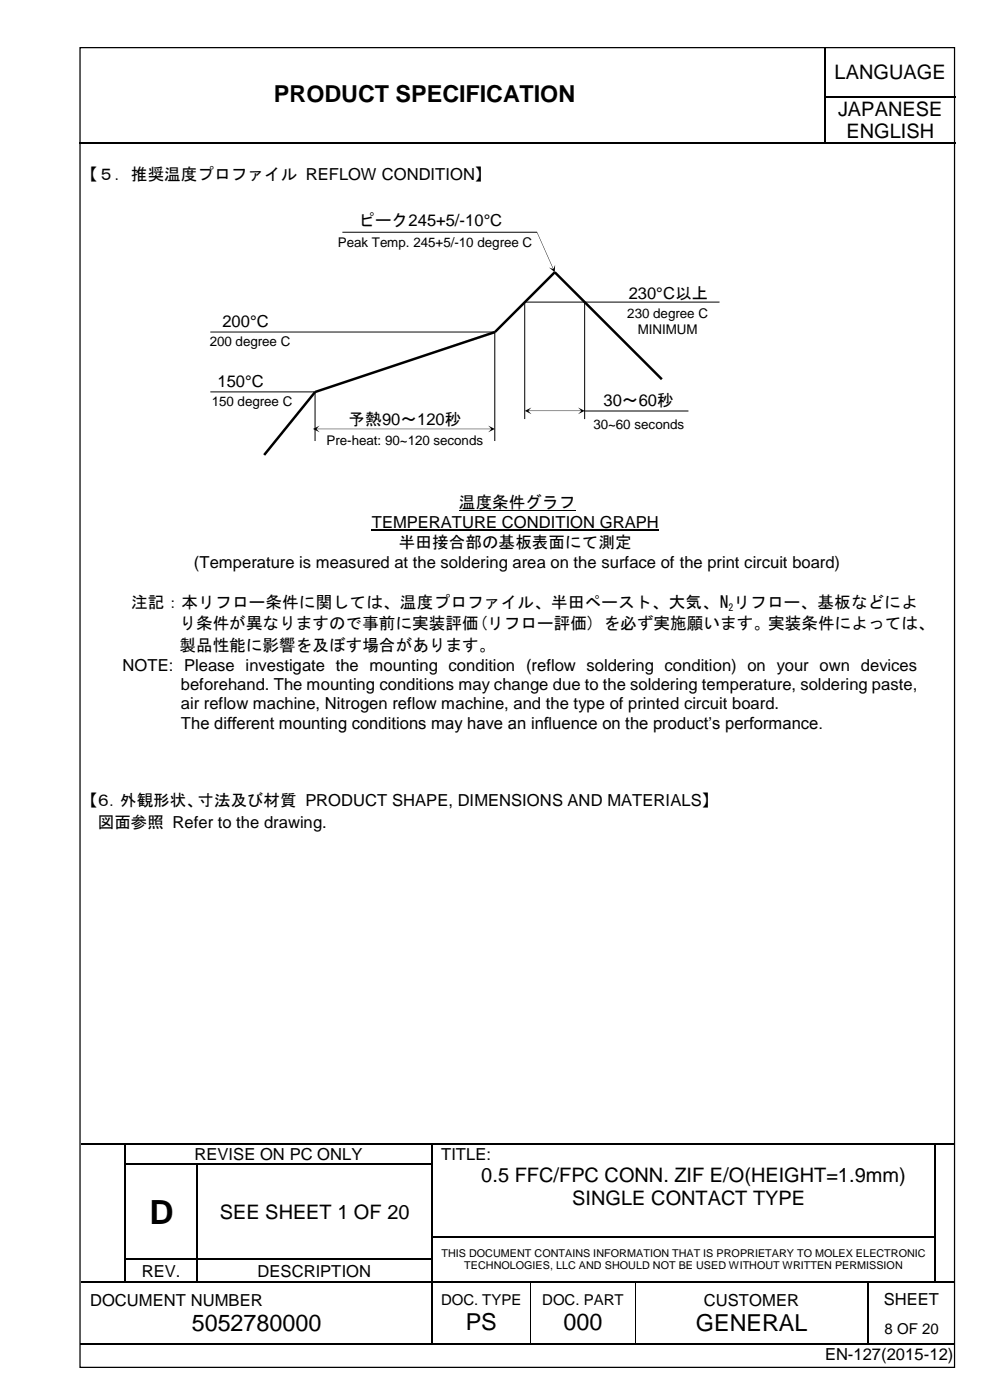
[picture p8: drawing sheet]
<svg xmlns="http://www.w3.org/2000/svg" width="210mm" height="297mm" viewBox="0 0 210 297" stroke-linecap="round" stroke-linejoin="round" font-family="sans-serif">
<defs><g id="words">
<text font-size="7.1" x="31.7" y="259.6">D</text>
<g font-size="5">
<text x="58.1" y="21.6">PRODUCT SPECIFICATION</text>
<text x="40.6" y="282.4">5052780000</text>
<text x="98.7" y="282.2">PS</text>
<text x="119.4" y="282.2">000</text>
<text x="147.6" y="282.4">GENERAL</text>
</g>
<g font-size="4.2">
<text x="176.9" y="16.7">LANGUAGE</text>
<text x="177.7" y="24.5">JAPANESE</text>
<text x="179.4" y="29.4">ENGLISH</text>
<text x="102" y="250.7">0.5 FFC/FPC CONN. ZIF E/O(HEIGHT=1.9mm)</text>
<text x="121.3" y="255.6">SINGLE CONTACT TYPE</text>
<text x="46.6" y="258.6">SEE SHEET 1 OF 20</text>
</g>
<g font-size="3.5">
<text x="17.2" y="38.1">【５．推奨温度プロファイル REFLOW CONDITION】</text>
<text x="76" y="47.9">ピーク245+5/-10°C</text>
<text x="133.3" y="63.4">230°C以上</text>
<text x="47.2" y="69.4">200°C</text>
<text x="46.1" y="82.1">150°C</text>
<text x="128" y="86.1">30～60秒</text>
<text x="73.9" y="90.1">予熱90～120秒</text>
<text x="97.3" y="107.7">温度条件グラフ</text>
<text x="78.8" y="111.9">TEMPERATURE CONDITION GRAPH</text>
<text x="84.6" y="116.3">半田接合部の基板表面にて測定</text>
<text x="41.1" y="120.6">(Temperature is measured at the soldering area on the surface of the print circuit board)</text>
<text x="27.8" y="129">注記：本リフロー条件に関しては、温度プロファイル、半田ペースト、大気、N リフロー、基板などによ</text>
<text x="38" y="133.5">り条件が異なりますので事前に実装評価(リフロー評価) を必ず実施願います。実装条件によっては、</text>
<text x="26" y="142.4">NOTE: Please investigate the mounting condition (reflow soldering condition) on your own devices</text>
<text x="38" y="138.2">製品性能に影響を及ぼす場合があります。</text>
<text x="38.4" y="146.4">beforehand. The mounting conditions may change due to the soldering temperature, soldering paste,</text>
<text x="38.4" y="150.5">air reflow machine, Nitrogen reflow machine, and the type of printed circuit board.</text>
<text x="38.4" y="154.6">The different mounting conditions may have an influence on the product’s performance.</text>
<text x="19" y="171.1">【６．外観形状、寸法及び材質 PRODUCT SHAPE, DIMENSIONS AND MATERIALS】</text>
<text x="20.7" y="175.7">図面参照 Refer to the drawing.</text>
<text x="41.2" y="246.1">REVISE ON PC ONLY</text>
<text x="93.5" y="246.1">TITLE:</text>
<text x="30.1" y="270.8">REV.</text>
<text x="54.6" y="270.8">DESCRIPTION</text>
<text x="19.1" y="277">DOCUMENT NUMBER</text>
<text x="149.2" y="277">CUSTOMER</text>
<text x="187.4" y="276.8">SHEET</text>
<text x="174.9" y="288.6">EN-127(2015-12)</text>
</g>
<g font-size="3.2">
<text x="93.5" y="276.9">DOC. TYPE</text>
<text x="115" y="276.9">DOC. PART</text>
<text x="187.5" y="283">8 OF 20</text>
</g>
<g font-size="2.8">
<text x="71.6" y="52.3">Peak Temp. 245+5/-10 degree C</text>
<text x="133" y="67.5">230 degree C</text>
<text x="135.2" y="70.8">MINIMUM</text>
<text x="44.5" y="73.5">200 degree C</text>
<text x="44.9" y="86.2">150 degree C</text>
<text x="69.2" y="94.5">Pre-heat: 90~120 seconds</text>
<text x="125.8" y="91.1">30~60 seconds</text>
</g>
<g font-size="2.3">
<text x="93.6" y="266.6">THIS DOCUMENT CONTAINS INFORMATION THAT IS PROPRIETARY TO MOLEX ELECTRONIC</text>
<text x="98.4" y="269.3">TECHNOLOGIES, LLC AND SHOULD NOT BE USED WITHOUT WRITTEN PERMISSION</text>
</g>
<text font-size="2.1" x="154.4" y="129.7">2</text>
</g></defs>
<g fill="none" stroke="#000" stroke-width=".25">
<path d="M175 10.2v10.2M16.8 30.4h158M175 20.6v9.7M175.1 20.5h27.4M175.1 30.4h27.4M17.2 242.6h9.3M26.6 242.8v4M26.6 247.1v4.8M26.6 252.2v4.9M26.6 257.3v4.9M26.7 242.6h64.8M26.7 247h15"/>
<path d="M41.8 247.1v4.8M41.8 252.2v4.9M41.8 257.3v4.9M42 247h49.5M91.6 242.8v4M91.6 247.1v4.8M91.6 252.2v4.9M91.6 257.3v4.9M91.8 242.6h106.3M198.2 242.8v4M198.2 247.1v4.8M198.2 252.2v4.9"/>
<path d="M198.2 257.3v4.9M198.4 242.6h4M17.2 272h9.3M26.6 262.5v4.6M26.6 267.3v4.6M26.7 267.2h15M26.7 272h15M41.8 262.5v4.6M41.8 267.3v4.6M42 267.2h49.5M42 272h49.5M91.6 262.5v4.6"/>
<path d="M91.6 267.3v4.6M91.6 272.2v12.9M91.8 262.3h106.3M91.8 272h20.6M112.6 272h22M134.9 272h49M184 272.2v12.9M184.1 272h14M198.2 262.5v4.6M198.2 267.3v4.6M198.4 272h4M16.9 285.2h74.6"/>
<path d="M91.8 285.2h20.6M112.6 285.2h22M134.9 285.2h49M184.1 285.2h18.3"/>
</g>
<g fill="#000">
<path d="M174.8 20.4h.3v.2h-.3z" fill-rule="evenodd"/>
<path d="M174.8 30.3h.3v.3h-.3z" fill-rule="evenodd"/>
<path d="M26.5 242.5h.2v.3h-.2z" fill-rule="evenodd"/>
<path d="M26.5 246.8h.2v.3h-.2z" fill-rule="evenodd"/>
<path d="M26.5 251.9h.2v.3h-.2z" fill-rule="evenodd"/>
<path d="M26.5 257.1h.2v.2h-.2z" fill-rule="evenodd"/>
<path d="M41.7 246.8h.3v.3h-.3z" fill-rule="evenodd"/>
<path d="M41.7 251.9h.3v.3h-.3z" fill-rule="evenodd"/>
<path d="M41.7 257.1h.3v.2h-.3z" fill-rule="evenodd"/>
<path d="M91.5 242.5h.3v.3h-.3z" fill-rule="evenodd"/>
<path d="M91.5 246.8h.3v.3h-.3z" fill-rule="evenodd"/>
<path d="M91.5 251.9h.3v.3h-.3z" fill-rule="evenodd"/>
<path d="M91.5 257.1h.3v.2h-.3z" fill-rule="evenodd"/>
<path d="M198.1 242.5h.3v.3h-.3z" fill-rule="evenodd"/>
<path d="M198.1 246.8h.3v.3h-.3z" fill-rule="evenodd"/>
<path d="M198.1 251.9h.3v.3h-.3z" fill-rule="evenodd"/>
<path d="M198.1 257.1h.3v.2h-.3z" fill-rule="evenodd"/>
<path d="M26.5 262.2h.2v.3h-.2z" fill-rule="evenodd"/>
<path d="M26.5 267.1h.2v.2h-.2z" fill-rule="evenodd"/>
<path d="M26.5 271.9h.2v.3h-.2z" fill-rule="evenodd"/>
<path d="M41.7 262.2h.3v.3h-.3z" fill-rule="evenodd"/>
<path d="M41.7 267.1h.3v.2h-.3z" fill-rule="evenodd"/>
<path d="M41.7 271.9h.3v.3h-.3z" fill-rule="evenodd"/>
<path d="M91.5 262.2h.3v.3h-.3z" fill-rule="evenodd"/>
<path d="M91.5 267.1h.3v.2h-.3z" fill-rule="evenodd"/>
<path d="M91.5 271.9h.3v.3h-.3z" fill-rule="evenodd"/>
<path d="M112.4 271.9h.2v.3h-.2z" fill-rule="evenodd"/>
<path d="M134.6 271.9h.3v.3h-.3z" fill-rule="evenodd"/>
<path d="M183.9 271.9h.2v.3h-.2z" fill-rule="evenodd"/>
<path d="M198.1 262.2h.3v.3h-.3z" fill-rule="evenodd"/>
<path d="M198.1 267.1h.3v.2h-.3z" fill-rule="evenodd"/>
<path d="M198.1 271.9h.3v.3h-.3z" fill-rule="evenodd"/>
<path d="M91.5 285.1h.3v.3h-.3z" fill-rule="evenodd"/>
<path d="M112.4 285.1h.2v.3h-.2z" fill-rule="evenodd"/>
<path d="M134.6 285.1h.3v.3h-.3z" fill-rule="evenodd"/>
<path d="M183.9 285.1h.2v.3h-.2z" fill-rule="evenodd"/>
</g>
<path d="M112.5 272.2v12.9M134.7 272.2v12.9" fill="none" stroke="#000" stroke-width=".21"/>
<path d="M55.6 15.8h112.4v9.7h-112.4z" fill-rule="evenodd" fill="#fff"/>
<path d="M17 10.1h185.4v280h-185.4z" fill="none" stroke="#000" stroke-width=".26"/>
<path d="M72.6 49.3h41.3M44.6 70.4l60.3 .1v23.1M111.2 64.1v24.8M111.3 64.1h41.2M123.9 64.1v24.8M44.6 83.1h22.2M66.8 83.2v10.4M123.9 87.2h22.1M97.3 108.3h24.7" fill="none" stroke="#000" stroke-width=".21"/>
<path d="M78.8 112.5h61" fill="none" stroke="#000" stroke-width=".25"/>
<path d="M140.3 80.5l-22.7-22.7-12.7 12.7-38.1 12.7-10.8 13.3" fill="none" stroke="#000" stroke-width=".53"/>
<g fill="#000">
<path d="M113.8 49.3l3.6 7.8zM116.4 56.8l.9 .3 .4-.9-.1 1.6z"/>
<path d="M67.1 91h37.1zM66.4 91l1.4-.7-.7 .7 .7 .7zM103.5 90.3l1.4 .7-1.4 .7 .7-.7z"/>
<path d="M112 87.1l11.3 .1zM122.6 86.5l.7 .7-.7 .7 1.4-.7zM111.3 87.2l1.4 .7-.7-.7 .7-.7z"/>
</g>
<use href="#words"/>
</svg>
